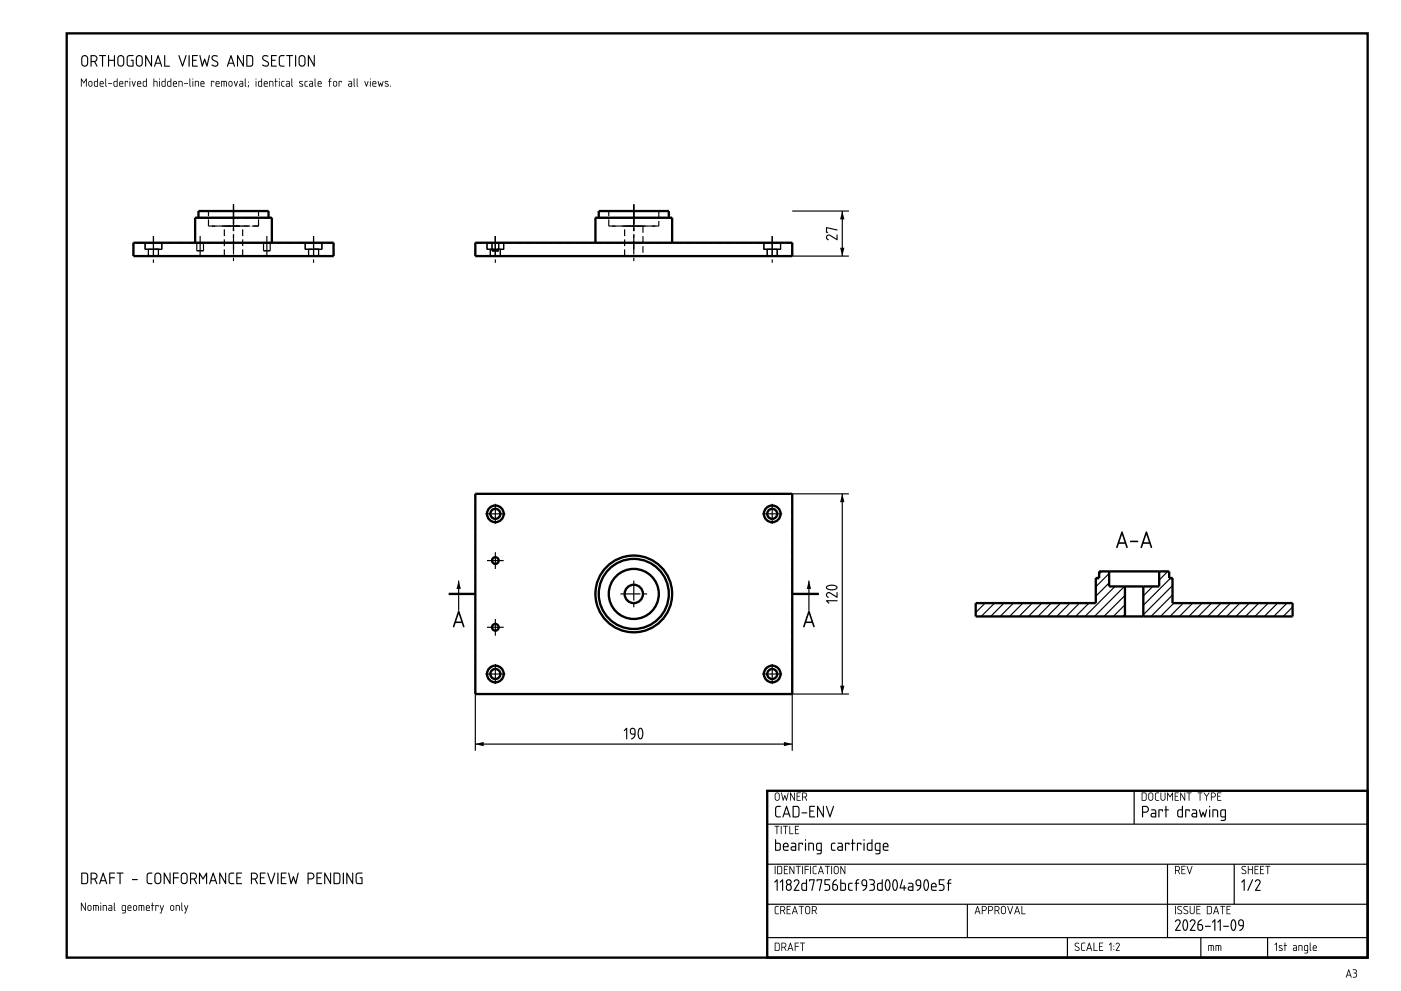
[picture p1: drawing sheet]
<svg xmlns="http://www.w3.org/2000/svg" width="420mm" height="297mm" viewBox="0 0 420 297" stroke-linecap="round" stroke-linejoin="round" font-family="sans-serif">
<g fill="none" stroke="#000" stroke-width=".7" stroke-linecap="butt">
<path d="M20 10h390.2v277h-390.2zM40 72.8h60v4h-60zM58.5 72.8v-7.5h23v7.5M59.5 65.3v-2h21v2M142.6 72.8h95v4h-95zM178.6 72.8v-7.5h23v7.5M179.6 65.3v-2h21v2M142.6 148h95v60h-95zM134.6 178h8M237.6 178h8M328.6 173.3h1M328.6 173.3v7.5h-36v4h44.8"/>
<path d="M332.6 171.3h15M332.6 171.3h-3v2M332.6 171.3v4.5h4.8M337.4 175.8h5.5M337.4 175.8v9M342.9 175.8v9M347.6 171.3h3v2M347.6 171.3v4.5h-4.7M350.6 173.3h1M351.6 173.3v7.5h36v4h-44.7M337.4 184.8h5.5M230.1 237h180.1v50h-180.1z"/>
<circle cx="148.6" cy="154" r="1.5"/>
<circle cx="148.6" cy="154" r="2.5"/>
<circle cx="231.6" cy="154" r="1.5"/>
<circle cx="231.6" cy="154" r="2.5"/>
<circle cx="148.6" cy="168" r="1"/>
<circle cx="190.1" cy="178" r="7.5"/>
<circle cx="190.1" cy="178" r="2.75"/>
<circle cx="190.1" cy="178" r="11.5"/>
<circle cx="190.1" cy="178" r="10.5"/>
<circle cx="148.6" cy="188" r="1"/>
<circle cx="148.6" cy="202" r="1.5"/>
<circle cx="148.6" cy="202" r="2.5"/>
<circle cx="231.6" cy="202" r="1.5"/>
<circle cx="231.6" cy="202" r="2.5"/>
</g>
<g fill="none" stroke="#000" stroke-width=".35">
<path d="M237.6 63.3h17M237.6 76.8h17M252.6 63.3v13.5M237.6 148h17M252.6 148v60M137.6 174v9M242.6 174v9M330.4 171.3l-.8 .8M332.6 174.7l-4 4M332.6 171.9l-4 4M334.4 175.8l-9 9M337.2 175.8l-9 9"/>
<path d="M337.4 178.5l-6.3 6.3M342.9 175.8h.1M345.7 175.8l-2.8 2.8M350.2 171.3l-2.6 2.6M351 173.3l-8.1 8.1M351.6 178.3l-6.4 6.5M351.6 175.5l-8.7 8.8M292.6 180.8h.1M295.4 180.8l-2.8 2.8M298.3 180.8l-4 4M301.1 180.8l-4 4M303.9 180.8l-4 4"/>
<path d="M306.8 180.8l-4 4M309.6 180.8l-4 4M312.4 180.8l-4 4M315.3 180.8l-4.1 4M318.1 180.8l-4 4M320.9 180.8l-4 4M323.7 180.8l-4 4M326.6 180.8l-4 4M337.4 184.1l-.7 .7M337.4 181.3l-3.5 3.5M352 180.8l-4 4M354.9 180.8l-4 4"/>
<path d="M357.7 180.8l-4 4M360.5 180.8l-4 4M363.4 180.8l-4 4M366.2 180.8l-4 4M369 180.8l-4 4M371.8 180.8l-4 4M374.7 180.8l-4 4M377.5 180.8l-4 4M380.3 180.8l-4 4M383.2 180.8l-4 4M386 180.8l-4 4M387.6 181.9l-2.8 2.9"/>
<path d="M142.6 208v17M254.6 208h-17v17M142.6 223h95M340.1 237v10M230.1 247h180.1M230.1 259h180.1M350.1 259v22M370.1 259v12M230.1 271h180.1M290.1 271v10M230.1 281h180.1M320.1 281v6"/>
<path d="M360.1 281v6M380.1 281v6"/>
</g>
<g fill="#000">
<path d="M29.8 16.5h1.8l.2 .2-.9 .1v3l-.1 .2-.2-.2v-3h-.8zM32.4 16.6l.3 .1v1.2h1.5v-1.2l.2-.1v3.4l-.2-.2v-1.6h-1.5v1.6l-.3 .2zM38.2 16.7l.6-.2h1.2l-.1 .3-1.3 .1-.3 .5v1.8l.3 .4 1.1 .1v-1.5l-.5-.1 .8-.1v1.9l-1.4 .1-.5-.4-.1-2.3zM43.6 16.5l.3 .1 1.4 2.6v-2.5l.3-.2v3.4h-.3l-1.5-2.6v2.5l-.2 .1zM49.3 16.5l.3 .2v3h1.2l.1 .3h-1.6zM53.5 16.5l.3 .2 .9 2.6 .9-2.6 .3-.2-1.1 3.5-.2-.2zM56.6 16.6l.3 .1v3.1l-.2 .2-.2-.2zM57.6 16.5h1.7l-.2 .3h-1.2v1.1l1.1 .2-1.1 .1v1.5h1.3l.1 .2h-1.7zM59.8 16.5l.3 .2 .6 2.5 .7-1.7 .6 1.7 .6-2.5 .3-.2-.7 3.5-.3-.2-.5-1.5-.6 1.6-.2 .1zM63.7 16.8a1.12 1.12 0 0 1 1.6 .2h-.2a.7 .7 0 0 0-.9-.2 .7 .7 0 0 0-.3 .9l1.1 .6a.97 .97 0 0 1 .3 1.5 .97 .97 0 0 1-1.5 0l-.4-.2 .2-.3a.83 .83 0 0 0 .9 .4 .83 .83 0 0 0 .6-.8l-1.6-1.1-.1-.4zM71.1 16.5l.3 .1 1.4 2.6v-2.5l.3-.2v3.4h-.3l-1.4-2.6v2.5l-.3 .1zM78.8 16.8a1.12 1.12 0 0 1 1.7 .2h-.2a.7 .7 0 0 0-1-.2 .7 .7 0 0 0-.2 .9l1 .6a.97 .97 0 0 1 .4 1.5 .97 .97 0 0 1-1.5 0l-.4-.2 .2-.3a.83 .83 0 0 0 .9 .4 .83 .83 0 0 0 .6-.8l-1.6-1.1-.1-.4z"/>
<path d="M81.3 16.5h1.7l-.2 .3h-1.2v1.1l1.1 .2-1.1 .1v1.5h1.2l.2 .2h-1.7zM83.9 16.7l.3-.2h1.1v.3l-1 .1-.3 .3-.1 1.9 .3 .5 1 .1 .1 .3h-1.1l-.5-.5-.1-2.2zM85.9 16.5h1.8l.2 .2-.9 .1v3l-.1 .2-.2-.2v-3h-.8zM88.5 16.6l.3 .1v3.1l-.1 .2-.2-.2zM92.4 16.5l.3 .1 1.4 2.6v-2.5l.3-.2v3.4h-.3l-1.4-2.6v2.5l-.3 .1zM24.3 23.5l.8 1.1 .9-1.1v2.5l-.2-.2v-1.7l-.7 .9-.6-.9v1.7l-.2 .2zM31.6 23.5l.2 .1 .1 2.4-.3-.4zM32.4 24.9l1.2 .1-1.1 .1zM37.5 24.3l.9 .1-.1 .3-.1-.2h-.5l-.2 1.5zM39.5 24.3l.2 .1 .4 1.1 .4-1.2 .2 .1-.6 1.6zM46 23.5h.2l.1 .7 .7 .1 .2 .2v1.5l-.2-.1v-1.3l-.3-.1h-.4v1.4l-.3 .1zM53.6 24.3a.84 .84 0 0 1 1 .1 .84 .84 0 0 1 .2 .9l-.1 .7-.2-1.4-.7-.1v1.4l-.2 .1z"/>
<path d="M55.2 24.9l1.2 .1-1.1 .1zM56.8 23.5l.3 .1 .1 2.4-.4-.4zM58.5 24.3a.84 .84 0 0 1 1 .1 .84 .84 0 0 1 .2 .9l-.1 .7-.2-1.4-.7-.1v1.4l-.2 .1zM63.3 24.3l1 .1-.2 .3-.1-.2h-.5l-.1 1.5zM66.4 24.3l.1-.1a1.17 1.17 0 0 1 1.6 .6l-.2 1.2-.1-1.4-.5-.1-.1 1.5-.1-1.5h-.5l-.2 1.5zM70.2 24.3l.2 .1 .3 1.1 .4-1.2 .3 .1-.7 1.6zM73.4 23.5l.3 .1 .1 2.4-.4-.4zM80.8 24.3a.84 .84 0 0 1 1 .1 .84 .84 0 0 1 .2 .9l-.1 .7-.2-1.4-.7-.1v1.4l-.2 .1zM82.6 23.5l.2 .1v.7l.5 .1-.5 .1-.1 1.5-.1-1.5-.3-.1 .3-.1zM84.5 24.4l.7-.2 .1 .3a.5 .5 0 0 0-.6 0 .5 .5 0 0 0-.1 .6v.5l.7 .3a.63 .63 0 0 1-.7 0 .63 .63 0 0 1-.3-.7zM87.4 23.5l.2 .1 .1 2.4-.3-.4zM89.8 24.4a.48 .48 0 0 1 .5-.2 .48 .48 0 0 1 .4 .4l-.5-.1-.3 .2 .8 .5a.53 .53 0 0 1-.1 .8 .53 .53 0 0 1-.8-.4l.7 .2 .2-.3-.9-.5z"/>
<path d="M91.4 24.4l.8-.2 .1 .3a.5 .5 0 0 0-.6 0 .5 .5 0 0 0-.1 .6v.5l.7 .3a.63 .63 0 0 1-.8 0 .63 .63 0 0 1-.2-.7zM94.4 23.5l.2 .1 .1 2.4-.3-.4zM98.8 23.7l.6-.2-.5 .4v.3l.5 .2-.5 .1-.1 1.5-.1-1.5-.3-.1 .3-.2zM101.6 24.3l.9 .1-.1 .3-.1-.2h-.5l-.1 1.5zM106.1 23.5l.2 .1 .1 2.4-.3-.4zM107 23.5l.2 .1 .1 2.4-.3-.4zM109.3 24.3l.2 .1 .4 1.1 .4-1.2 .2 .1-.6 1.6zM113.3 24.3l.2 .1 .3 1.1 .3-.7 .4 .7 .3-1.1 .2-.1-.4 1.7-.5-.8-.4 .8zM115.5 24.4a.48 .48 0 0 1 .5-.2 .48 .48 0 0 1 .4 .4l-.6-.1-.2 .2 .7 .5a.53 .53 0 0 1-.1 .8 .53 .53 0 0 1-.7-.4l.6 .2 .3-.3-.9-.5zM117 25.7h.2v.3h-.2zM247.7 68.1l3.5 .8-.2 .2-3-.7v1.1l.4 .1-.6 .2zM248 70.5l.9-.2 2 1.2v-1.1l.3-.1v1.7l-2.3-1.3a.6 .6 0 0 0-.9 .4 .6 .6 0 0 0 .6 .7 .74 .74 0 0 1-1-.4 .74 .74 0 0 1 .4-.9z"/>
<path d="M252.6 63.3l.6 2.5h-1.3zM251.9 74.3h1.3l-.6 2.5zM252.6 148l.6 2.5h-1.3zM137.6 174l.6 2.5h-1.3zM242.6 174l.6 2.5h-1.3zM248 177.6l.9-.1 2 1.2v-1.1l.3-.1v1.6l-2.3-1.2a.6 .6 0 0 0-.9 .3 .6 .6 0 0 0 .6 .8 .74 .74 0 0 1-1-.4 .74 .74 0 0 1 .4-1zM338.9 162.1l2.2-.1 .3 .3-.3 .2h-2l-.2-.1zM247.7 179.9h3.3l.2 .2-.2 .1h-2.8l.5 .5-.1 .2-.8-.7zM187.8 218.2l.3 .1v3.1l-.2 .2-.1-.2v-2.7l-.5 .4-.2-.1zM251.9 205.5h1.3l-.6 2.5zM142.6 223l2.5-.6v1.3zM234.3 237.6h.2l.4 1.9 .5-1.2 .5 1.2 .4-1.9h.2l-.5 2.4-.3-.1-.3-1.1-.6 1.2z"/>
<path d="M235.1 222.4l2.5 .6-2.5 .7zM236.9 237.6h.3l1 1.8v-1.8h.2v2.4l-1.3-1.9v1.8l-.2 .1zM238.9 237.6h1.2l-.1 .2h-.9v.7l.8 .2-.8 .1v1h.9l.1 .2h-1.2zM346.6 237.7l1-.1v.1l-1 .3v1.4l.2 .4h.7l.1 .2h-.8l-.4-.4v-1.5zM348.1 237.6l.2 .1v1.6a.51 .51 0 0 0 .5 .5 .51 .51 0 0 0 .5-.6l.1-1.7 .1 1.7a.75 .75 0 0 1-.7 .8 .75 .75 0 0 1-.8-.7zM350.1 237.6l.8 1.1 .9-1.1v2.4l-.3-.1v-1.8l-.6 .9-.6-.9v1.8l-.2 .1zM352.3 237.6h1.2l-.1 .2h-.9v.7l.8 .2-.8 .1v1h.9l.1 .2h-1.2zM354 237.6h.2l1 1.8v-1.8h.2v2.4l-1.2-1.9v1.8l-.2 .1zM355.9 237.6h1.4l-.6 .2-.1 2.2-.1-2.2-.6-.1zM359.2 237.6h1.4l-.6 .2-.1 2.2-.1-2.2-.6-.1zM361 237.6l.9 .9 .6-.9 .2 .1a2.56 2.56 0 0 0-.8 2.3h-.1a2.29 2.29 0 0 0-.8-2.3zM365.1 237.6h1.2l-.1 .2h-.9v.7l.7 .2-.7 .1v1h.9l.1 .2h-1.2z"/>
<path d="M232.3 247.6h1.4l-.6 .2-.1 2.2-.1-2.2-.6-.1zM232.7 241.8l.4-.3 1 .1v.2l-1 .1-.3 .3v2l.3 .5h.9l.1 .3h-1.1l-.5-.4-.1-2.2zM234.2 247.6l.2 .1-.1 2.3zM234.9 247.6h1.4l-.6 .2-.1 2.2-.1-2.2-.6-.1zM236.8 247.6l.2 .1v2.1h.8l.1 .2h-1.1zM238.4 247.6h1.2l-.1 .2h-.9v.7l.8 .2-.8 .1v1h.9l.1 .2h-1.2zM238.7 259.6h1.4l-.6 .2-.1 2.2-.1-2.2-.6-.1zM239.5 252.6l1.3 .1-.1 .6-.2-.4h-.7v1.9l-.2 .2-.2-.2zM240.4 243.5h1.5l.2 .2-1.6 .1zM242.4 252.6a1.37 1.37 0 0 1 1.7 .5l-.1 1.9-.2-.2v-1.7l-1.1-.2-.1 2.1-.2-.2zM242.7 241.6h1.7l-.2 .3h-1.2v1l1.1 .2-1.1 .2v1.4h1.3l.1 .3h-1.7zM243.9 259.7l1-.1v.1l-.9 .3v1.4l.2 .4h.6l.1 .2h-.8l-.4-.4v-1.5z"/>
<path d="M245 241.6h.3l1.5 2.6v-2.5l.3-.1v3.4l-.3-.1-1.5-2.6v2.5l-.3 .2zM247.4 259.6h1.5l-.7 .2-.1 2.2-.1-2.2-.6-.1zM247.7 241.6l.3 .1 .9 2.6 .9-2.6 .3-.1-1.1 3.4-.3-.1zM249.4 252.8l1-.2 .1 .3a.77 .77 0 0 0-1 .8l.1 .8 .9 .2-.1 .3a.94 .94 0 0 1-1-.2 .94 .94 0 0 1-.2-1zM253.4 252.6l1.4 .1-.2 .6-.1-.4h-.8v1.9l-.1 .2-.2-.2zM255.6 251.6l.2 .1v.9l.8 .2-.8 .1v2l-.1 .1-.2-.2v-1.9l-.3-.1 .3-.2zM257 252.6l1.4 .1-.2 .6-.2-.4h-.7v1.9l-.2 .2-.1-.2zM347.4 242.6l1.4 .1-.2 .6-.2-.4h-.7v1.9l-.1 .2-.2-.2zM349.6 241.6l.2 .1v.9l.8 .2-.8 .1v2l-.1 .1-.2-.2v-1.9l-.3-.1 .3-.2zM355.5 242.6l1.3 .1-.1 .6-.2-.4h-.7v1.9l-.2 .2-.2-.2zM359.6 242.6l.3 .1 .4 1.6 .5-1 .5 1 .4-1.6 .3-.1-.6 2.4-.3-.1-.3-1-.4 1-.2 .1zM363.6 242.6a1.37 1.37 0 0 1 1.7 .5l-.1 1.9-.2-.2v-1.7l-1.1-.2-.1 2.1-.2-.2z"/>
<path d="M379.5 259.6h1.5l-.7 .2-.1 2.2-.1-2.2-.6-.1zM24.3 270.6h.2l1 1.8v-1.7l.2-.1v2.4l-1.2-1.9v1.8l-.2 .1zM27.9 271.3h.1a1.17 1.17 0 0 1 1.6 .5l-.1 1.2-.1-1.3-.5-.2-.1 1.5-.2-1.5h-.5l-.1 1.5zM30.8 271.3a.84 .84 0 0 1 1 .1 .84 .84 0 0 1 .2 1l-.1 .6-.1-1.3-.8-.2v1.4l-.2 .1zM32.8 261.6l1.5-.1 .2 .2-1.4 .2v1l1.4 .2-1.4 .2v1.5l-.2 .2-.2-.2zM34.2 270.6l.2 .1 .1 2.3-.4-.4zM35 261.6l1.9-.1 .1 .2-.8 .2v3l-.2 .1-.2-.1v-3l-.8-.1zM39.6 263.5h1.5l.2 .2-1.6 .1zM41.6 271.3h.1a1.17 1.17 0 0 1 1.6 .5l-.1 1.2-.2-1.3-.5-.2-.1 1.5-.1-1.5h-.5l-.1 1.5zM44.2 261.8l.4-.3 1.1 .1v.2l-1.1 .1-.3 .3v2l.3 .5h.9l.2 .3h-1.2l-.5-.4v-2.2zM45.6 270.6l.2 .1v.6l.5 .1-.5 .1-.1 1.5-.2-1.5-.2-.1 .2-.1zM46.6 271.3l1 .1-.1 .4-.2-.3h-.5l-.1 1.5z"/>
<path d="M47.9 271.3l.3 .1 .3 1.1 .4-1.1h.3l-.9 2.4-.4-.1 .3-.1 .2-.7zM49.1 261.6h.3l1.4 2.6v-2.5l.3-.1v3.4l-.3-.1-1.4-2.6v2.5l-.3 .2zM51.9 261.6l1.5-.1 .2 .2-1.4 .2v1l1.4 .2-1.4 .2v1.5l-.2 .2-.1-.2zM52.7 271.3a.84 .84 0 0 1 1 .1 .84 .84 0 0 1 .2 1l-.1 .6-.1-1.3-.8-.2v1.4l-.2 .1zM54.4 270.6l.2 .1 .2 2.3-.4-.4zM55.3 271.3l.2 .1 .3 1.1 .4-1.1h.3l-.9 2.4-.4-.1 .3-.1 .2-.7zM59.7 261.6h.3l.9 1.5 .9-1.5h.3v3.4l-.3-.2v-2.5l-.9 1.3-.9-1.3v2.5l-.3 .2zM65.8 261.6h.3l1.4 2.6v-2.5l.3-.1v3.4l-.3-.1-1.4-2.6v2.5l-.3 .2zM68.8 261.8l.4-.3 1 .1v.2l-1 .1-.3 .3v2l.3 .5h.9l.1 .3h-1.1l-.5-.4-.1-2.2zM70.9 261.6h1.7l-.2 .3h-1.2v1l1.1 .2-1.1 .2v1.4h1.2l.2 .3h-1.7zM78 261.6h1.6l-.1 .3h-1.2v1l1 .2-1 .2v1.4h1.2l.1 .3h-1.6zM80.2 261.6l.3 .1 .9 2.6 .8-2.6 .3-.1-1 3.4-.3-.1z"/>
<path d="M83.2 261.6l.3 .1v3.1l-.2 .2-.1-.2zM84.3 261.6h1.6l-.1 .3h-1.3v1l1.1 .2-1.1 .2v1.4h1.3l.1 .3h-1.6zM86.5 261.6l.3 .1 .5 2.5 .7-1.6 .7 1.6 .5-2.5 .3-.1-.7 3.4-.3-.1-.5-1.6-.5 1.6-.3 .1zM94.9 261.6h1.7l-.2 .3h-1.2v1l1.1 .2-1.1 .2v1.4h1.3l.1 .3h-1.7zM97.3 261.6h.3l1.4 2.6v-2.5l.3-.1v3.4l-.3-.1-1.5-2.6v2.5l-.2 .2zM102.8 261.6l.3 .1v3.1l-.1 .2-.2-.2zM103.9 261.6h.3l1.4 2.6v-2.5l.3-.1v3.4l-.3-.1-1.4-2.6v2.5l-.3 .2zM106.9 261.8l.6-.3 1.2 .1-.2 .3h-1.3l-.2 .5v1.9l.3 .3 1.1 .1v-1.4l-.5-.2 .8-.1v2h-1.5l-.5-.4-.1-2.3zM232.4 259.6l.2 .1-.1 2.3zM232.9 263.6l.3 .1v3.1l-.1 .2-.2-.2v-2.7l-.5 .4-.2-.1zM232.5 271.7l1-.1v.1l-.9 .3v1.4l.2 .4h.7l.1 .2h-.9l-.3-.4-.1-1.5zM234.5 263.6l.4 .1v3.1l-.2 .2-.2-.2v-2.7l-.4 .4-.3-.1z"/>
<path d="M235.1 259.6h1.2l-.1 .2h-.9v.7l.8 .2-.8 .1v1h.9l.1 .2h-1.2zM235.9 271.6h1.2l-.1 .2h-.8v.7l.7 .2-.7 .1v1h.8l.1 .2h-1.2zM236.8 259.6h.2l1 1.8v-1.7l.2-.1v2.4l-1.2-1.9v1.8l-.2 .1zM238.3 263.8a.87 .87 0 0 1 1.1-.1 .87 .87 0 0 1 .2 1.2l-1.1 1.8h1.1l.1 .3h-1.6l1.2-2.2a.6 .6 0 0 0-.3-.9 .6 .6 0 0 0-.8 .5l-.2-.2zM239.6 271.6h1.5l-.7 .2-.1 2.2-.1-2.2-.6-.1zM240.6 259.6l.2 .1-.1 2.3zM241.3 259.6h1.3l-1 .2v.7l1 .2-1.1 .1-.1 1.2zM243 259.6l.2 .1-.1 2.3zM242.7 263.6l1.7 .1-.9 3.3-.2-.2 .7-2.9h-1.1l-.1 .3zM244.9 263.6l1.7 .1-.8 3.3-.2-.2 .7-2.9h-1.1l-.2 .3zM247.3 263.6l1.5-.1 .2 .2-1.4 .2v1a1.09 1.09 0 0 1 1.4 .8 1.09 1.09 0 0 1-.9 1.3l-.9-.1 .9-.2a.73 .73 0 0 0 .6-.7 .73 .73 0 0 0-.7-.7l-.7-.1zM249.3 259.6l.2 .1-.1 2.3z"/>
<path d="M252.1 259.6h.2l1 1.8v-1.7l.2-.1v2.4l-1.2-1.9v1.8l-.2 .1zM254.5 264.8l1-.2 .2 .3a.77 .77 0 0 0-1 .8v.8l1 .2-.2 .3a.94 .94 0 0 1-1-.2 .94 .94 0 0 1-.2-1zM256.8 263.7l.5-.2 .4 .2a.8 .8 0 0 0-.7 .9l.7 .1-.7 .2v1.9l-.2 .2-.2-2.1-.3-.2 .3-.1zM260.7 263.6a1.02 1.02 0 0 1 1.4 .1 1.02 1.02 0 0 1-.1 1.4 1.12 1.12 0 0 1 .2 1.6 1.12 1.12 0 0 1-1.5 .2l.2-.2a.81 .81 0 0 0 1.2-.6 .81 .81 0 0 0-1-.9v-.2a.63 .63 0 0 0 .8-.2 .63 .63 0 0 0-.1-.9l-1.1-.1zM270.5 263.6l.3 .1-.7 2.3h.9l.2-.7 .1 .7 .6 .2-.6 .1-.1 .7-.2-.7-1.2-.1zM281.6 263.6l1.5-.1 .2 .2-1.4 .2v1a1.09 1.09 0 0 1 1.4 .8 1.09 1.09 0 0 1-.9 1.3l-.9-.1 .9-.2a.73 .73 0 0 0 .6-.7 .73 .73 0 0 0-.7-.7l-.7-.1zM284.5 263.7l.5-.2 .3 .2a.8 .8 0 0 0-.7 .9l.7 .1-.7 .2v1.9l-.2 .2-.1-2.1-.4-.2 .4-.1zM302.1 271.6l.2 .1 .7 1.8 .6-1.9h.2l-.8 2.4-.2-.1zM306.4 271.6l.2 .1v2.1h.8l.1 .2h-1.1zM352.4 271.6l.2 .1-.1 2.3zM352.6 275.8a.87 .87 0 0 1 1.2-.1 .87 .87 0 0 1 .2 1.2l-1.2 1.8h1.1l.2 .3h-1.7l1.2-2.2a.6 .6 0 0 0-.3-.9 .6 .6 0 0 0-.8 .5l-.1-.2zM353.2 271.7l.2-.1a.57 .57 0 0 1 .9 .3h-.1a.47 .47 0 0 0-.7-.1 .47 .47 0 0 0 0 .7l.7 .3a.71 .71 0 0 1 0 1.2 .71 .71 0 0 1-1.1-.4h.1a.5 .5 0 0 0 .8 .2 .5 .5 0 0 0 .1-.8l-1-.6z"/>
<path d="M354.3 259.6h1.2l-.1 .2h-.9v.7l.8 .2-.8 .1v1h.9l.1 .2h-1.2zM355.1 271.7l.1-.1a.57 .57 0 0 1 .9 .3 .47 .47 0 0 0-.7-.1 .47 .47 0 0 0 0 .7l.6 .3a.71 .71 0 0 1 0 1.2 .71 .71 0 0 1-1.1-.4h.2a.5 .5 0 0 0 .7 .2 .5 .5 0 0 0 .1-.8l-1-.6zM355.9 259.6l.2 .1 .6 1.8 .7-1.9h.2l-.8 2.4-.2-.1zM356.8 271.6l.2 .1v1.6a.51 .51 0 0 0 .5 .5 .51 .51 0 0 0 .5-.5l.2-1.8 .1 1.7a.75 .75 0 0 1-.7 .8 .75 .75 0 0 1-.8-.7zM357.1 275.8a.87 .87 0 0 1 1.1-.1 .87 .87 0 0 1 .2 1.2l-1.1 1.8h1.1l.1 .3h-1.6l1.2-2.2a.6 .6 0 0 0-.3-.9 .6 .6 0 0 0-.8 .5l-.2-.2zM358.8 271.6h1.2l-.1 .2h-.9v.7l.8 .2-.8 .1v1h.9l.1 .2h-1.2zM361.4 277.5h1.5l.2 .2-1.6 .1zM364.2 275.6l.3 .1v3.1l-.2 .2-.1-.2v-2.7l-.5 .4-.2-.1zM365.8 275.6l.3 .1v3.1l-.1 .2-.2-.2v-2.7l-.5 .4-.2-.1zM366 271.6h1.4l-.6 .2-.1 2.2-.2-2.2-.5-.1zM366.9 277.5h1.5l.2 .2-1.6 .1zM367.9 271.6h1.1l-.1 .2h-.8v.7l.7 .2-.7 .1v1h.8l.1 .2h-1.1z"/>
<path d="M372.5 259.7l.1-.1a.57 .57 0 0 1 1 .3h-.1a.47 .47 0 0 0-.7-.1 .47 .47 0 0 0 0 .7l.6 .3a.71 .71 0 0 1 0 1.2 .71 .71 0 0 1-1.1-.4h.2a.5 .5 0 0 0 .7 .2 .5 .5 0 0 0 .1-.8l-1-.6zM373 263.6l.3 .1v3.1l-.2 .2-.1-.2v-2.7l-.5 .4-.2-.1zM375.5 263.6h.3v.2l-1.4 3.1-.3 .1zM374.2 259.6l.3 .1v.8h1v-.8l.2-.1v2.4l-.2-.1v-1.1h-1v1.1l-.3 .1zM376.3 259.6h1.1l-.1 .2h-.8v.7l.7 .2-.7 .1v1h.8l.1 .2h-1.1zM376.6 263.8a.87 .87 0 0 1 1.2-.1 .87 .87 0 0 1 .1 1.2l-1.1 1.8h1.1l.1 .3h-1.6l1.2-2.2a.6 .6 0 0 0-.3-.9 .6 .6 0 0 0-.8 .5l-.2-.2zM377.9 259.6h1.2l-.1 .2h-.9v.7l.8 .2-.8 .1v1h.9l.1 .2h-1.2zM238.4 282.6h1.2l-1 .2v.7l1 .2-1 .1-.2 1.2zM239.9 282.6h1.5l-.6 .2-.1 2.2-.2-2.2-.6-.1zM322.5 282.7l.1-.1a.57 .57 0 0 1 .9 .3 .47 .47 0 0 0-.7-.1 .47 .47 0 0 0 0 .7l.6 .3a.71 .71 0 0 1 0 1.2 .71 .71 0 0 1-1.1-.4h.2a.5 .5 0 0 0 .7 .2 .5 .5 0 0 0 .1-.8l-1-.6zM324.4 282.7l1-.1v.1l-.9 .3-.1 1.4 .3 .4h.6l.1 .2h-.8l-.4-.4v-1.5zM328 282.6l.2 .1v2.1h.8l.2 .2h-1.2z"/>
<path d="M329.7 282.6h1.1l-.1 .2h-.8v.7l.7 .2-.7 .1v1h.8l.1 .2h-1.2zM333.1 282.6l.2 .1-.1 2.3-.1-2.1-.3 .4-.2-.1zM334.7 282.8a.62 .62 0 0 1 .9-.1 .62 .62 0 0 1 .1 .8l-.8 1.3h.8l.1 .2h-1.2l.9-1.6a.43 .43 0 0 0-.2-.6 .43 .43 0 0 0-.6 .4zM362.4 283.3h.1a1.17 1.17 0 0 1 1.6 .5l-.1 1.2-.2-1.3-.5-.2-.1 1.5-.1-1.5h-.5l-.1 1.5zM364.6 283.3h.1a1.17 1.17 0 0 1 1.6 .5l-.1 1.2-.2-1.3-.5-.2-.1 1.5-.1-1.5h-.5l-.2 1.5zM382.7 282.6l.3 .1-.1 2.3-.2-2.1-.3 .4-.2-.1zM383.6 283.4a.48 .48 0 0 1 .5-.2 .48 .48 0 0 1 .4 .4l-.6-.1-.2 .2 .7 .5a.53 .53 0 0 1 0 .8 .53 .53 0 0 1-.8-.3l.6 .1 .3-.2-.9-.6zM385.3 282.6l.2 .1v.6l.5 .1-.5 .1-.1 1.5-.2-1.5-.2-.1 .2-.1zM389.4 283.3a.84 .84 0 0 1 1 .1 .84 .84 0 0 1 .2 1l-.1 .6-.1-1.3-.8-.2v1.4l-.2 .1zM392.8 282.6l.2 .1 .2 2.3-.4-.4zM405.7 290.6l.1-.1a.7 .7 0 0 1 1 .2 .7 .7 0 0 1-.1 1 .76 .76 0 0 1 .1 1.1 .76 .76 0 0 1-1.1 0 .67 .67 0 0 0 .8-.1 .67 .67 0 0 0 .2-.7l-.7-.4a.5 .5 0 0 0 .6-.2 .5 .5 0 0 0-.1-.6l-.8-.1z"/>
<path d="M24.9 17l-.2 .5v1.5a.71 .71 0 0 0 .7 .7 .71 .71 0 0 0 .7-.7v-1.5a.72 .72 0 0 0-.4-.6 .72 .72 0 0 0-.8 .1zM24.7 16.8a1.05 1.05 0 0 1 1.1-.2 1.05 1.05 0 0 1 .7 .9v1.4a1.05 1.05 0 0 1-1.1 1.1 1.05 1.05 0 0 1-1-1v-1.8z"/>
<path d="M27.5 16.8v1.5a.91 .91 0 0 0 1-.1 .91 .91 0 0 0 .3-1l-.4-.3zM27.2 16.6l.1-.1a1.63 1.63 0 0 1 1.7 .4 1.06 1.06 0 0 1-.4 1.6l.6 1.5-.3-.1-.6-1.3h-.8v1.2l-.3 .2z"/>
<path d="M35.8 17l-.3 .5v1.5a.71 .71 0 0 0 .8 .7 .71 .71 0 0 0 .6-.7v-1.5a.72 .72 0 0 0-.4-.6 .72 .72 0 0 0-.7 .1zM35.5 16.8a1.05 1.05 0 0 1 1.1-.2 1.05 1.05 0 0 1 .7 .9v1.4a1.05 1.05 0 0 1-1 1.1 1.05 1.05 0 0 1-1.1-1v-1.8z"/>
<path d="M41.3 17l-.2 .5v1.5a.71 .71 0 0 0 .7 .7 .71 .71 0 0 0 .7-.7v-1.5a.72 .72 0 0 0-.4-.6 .72 .72 0 0 0-.8 .1zM41 16.8a1.05 1.05 0 0 1 1.2-.2 1.05 1.05 0 0 1 .6 .9v1.4a1.05 1.05 0 0 1-1 1.1 1.05 1.05 0 0 1-1.1-1l.1-1.8z"/>
<path d="M47.3 16.5l.3 .1 1 3.1-.1 .3-.4-.9h-1.3l-.3 .9-.3-.2zM47.4 17.2l-.5 1.6h1.1z"/>
<path d="M69.2 16.5l.2 .1 1.1 3.1-.2 .3-.4-.9h-1.3l-.3 .9-.3-.2zM69.3 17.2l-.6 1.6h1.1z"/>
<path d="M74.2 16.8v2.9a1.09 1.09 0 0 0 1.4-.4v-2.1l-.4-.3zM73.9 16.5h1.4l.6 .6v2.3l-.5 .6h-1.5z"/>
<path d="M90.1 17l-.2 .5v1.5a.71 .71 0 0 0 .7 .7 .71 .71 0 0 0 .7-.7v-1.5a.72 .72 0 0 0-.4-.6 .72 .72 0 0 0-.8 .1zM89.8 16.8a1.05 1.05 0 0 1 1.2-.2 1.05 1.05 0 0 1 .6 .9v1.4a1.05 1.05 0 0 1-1 1.1 1.05 1.05 0 0 1-1.1-1l.1-1.8z"/>
<path d="M26.9 24.6l-.2 .8a.39 .39 0 0 0 .4 .4 .39 .39 0 0 0 .4-.5l-.1-.7zM26.7 24.4a.62 .62 0 0 1 1 .4v.6a.62 .62 0 0 1-.6 .6 .62 .62 0 0 1-.6-.6z"/>
<path d="M28.5 24.5l-.1 .1a.69 .69 0 0 0 .5 1.2h.3v-1.3zM28.3 24.4l.9-.2v-.6l.2-.1v2.5h-.9l-.3-.3z"/>
<path d="M30.2 24.6l-.1 .4h.8l-.2-.5zM30.1 24.4a.62 .62 0 0 1 .8 0 .62 .62 0 0 1 .1 .8h-.9l.1 .5 .9 .2-.7 .1a1.03 1.03 0 0 1-.3-1.6z"/>
<path d="M34.4 24.5l-.1 .1a.69 .69 0 0 0 .5 1.2h.2v-1.3zM34.1 24.4l.9-.2v-.6l.2-.1v2.5h-.9l-.2-.3z"/>
<path d="M36.1 24.6l-.1 .4h.7l-.2-.5zM36 24.4a.62 .62 0 0 1 .8 0 .62 .62 0 0 1 .1 .8h-.9l.1 .5 .9 .2-.8 .1a1.03 1.03 0 0 1-.2-1.6z"/>
<path d="M38.9 24.3l.2 .1-.1 1.6zM38.8 23.7a.16 .16 0 0 1 .3 0 .16 .16 0 0 1-.3 0z"/>
<path d="M41.4 24.6v.4h.7l-.2-.5zM41.3 24.4a.62 .62 0 0 1 .9 0 .62 .62 0 0 1 .1 .8h-.9l.1 .5 .9 .2-.8 .1a1.03 1.03 0 0 1-.3-1.6z"/>
<path d="M43.2 24.5l-.1 .1a.69 .69 0 0 0 .4 1.2h.3v-1.3zM42.9 24.4l.9-.2v-.6l.2-.1v2.5h-.9l-.3-.3z"/>
<path d="M47.8 24.3l.2 .1-.2 1.6zM47.7 23.7a.16 .16 0 0 1 .3 0 .16 .16 0 0 1-.3 0z"/>
<path d="M48.8 24.5l-.1 .1a.69 .69 0 0 0 .5 1.2h.2v-1.3zM48.5 24.4l.9-.2v-.6l.2-.1v2.5h-.9l-.2-.3z"/>
<path d="M50.5 24.5l-.1 .1a.69 .69 0 0 0 .5 1.2h.2v-1.3zM50.3 24.4l.8-.2v-.6l.3-.1-.1 2.5h-.8l-.3-.3z"/>
<path d="M52.2 24.6l-.1 .4h.8l-.3-.5zM52.1 24.4a.62 .62 0 0 1 .8 0 .62 .62 0 0 1 .1 .8h-.9l.1 .5 .9 .2-.8 .1a1.03 1.03 0 0 1-.2-1.6z"/>
<path d="M57.7 24.3l.3 .1-.2 1.6zM57.7 23.7a.16 .16 0 0 1 .3 0 .16 .16 0 0 1-.3 0z"/>
<path d="M60.4 24.6l-.1 .4h.8l-.2-.5zM60.3 24.4a.62 .62 0 0 1 .9 0 .62 .62 0 0 1 0 .8h-.9l.2 .5 .8 .2-.7 .1a1.03 1.03 0 0 1-.3-1.6z"/>
<path d="M65 24.6l-.1 .4h.7l-.2-.5zM64.9 24.4a.62 .62 0 0 1 .8 0 .62 .62 0 0 1 .1 .8h-.9l.1 .5 .9 .2-.8 .1a1.03 1.03 0 0 1-.2-1.6z"/>
<path d="M68.9 24.6l-.2 .8a.39 .39 0 0 0 .4 .4 .39 .39 0 0 0 .4-.5l-.1-.7zM68.7 24.4a.62 .62 0 0 1 1 .4v.6a.62 .62 0 0 1-.6 .6 .62 .62 0 0 1-.6-.6z"/>
<path d="M72 25.3l.1 .4 .6 .1v-.6zM71.9 24.3h.8l.2 .4v1.3h-.7a.5 .5 0 0 1-.5-.5 .5 .5 0 0 1 .5-.5h.5v-.4l-.8-.1z"/>
<path d="M74.5 25.5l.2 .1-.3 .6zM74.5 24.5h.2v.3h-.2z"/>
<path d="M76.7 24.3l.2 .1-.1 1.6zM76.6 23.7a.2 .2 0 0 1 .4 0 .2 .2 0 0 1-.4 0z"/>
<path d="M77.7 24.5l-.1 .1a.69 .69 0 0 0 .5 1.2h.3v-1.3zM77.5 24.4l.9-.2v-.6l.2-.1v2.5h-.9l-.3-.3z"/>
<path d="M79.4 24.6l-.1 .4h.8l-.2-.5zM79.3 24.4a.62 .62 0 0 1 .8 0 .62 .62 0 0 1 .1 .8h-.9l.1 .5 .9 .2-.7 .1a1.03 1.03 0 0 1-.3-1.6z"/>
<path d="M83.7 24.3l.2 .1-.1 1.6zM83.6 23.7a.2 .2 0 0 1 .4 0 .2 .2 0 0 1-.4 0z"/>
<path d="M86 25.3l.1 .4 .6 .1v-.6zM85.8 24.3h.8l.3 .4v1.3h-.7a.5 .5 0 0 1-.5-.5 .5 .5 0 0 1 .5-.5h.5v-.4l-.9-.1z"/>
<path d="M93 25.3v.4l.6 .1v-.6zM92.8 24.3h.8l.3 .4v1.3h-.8a.5 .5 0 0 1-.5-.5 .5 .5 0 0 1 .5-.5h.5v-.4l-.8-.1z"/>
<path d="M95.6 24.6l-.1 .4h.7l-.2-.5zM95.4 24.4a.62 .62 0 0 1 .9 0 .62 .62 0 0 1 .1 .8h-.9l.1 .5 .9 .2-.8 .1a1.03 1.03 0 0 1-.3-1.6z"/>
<path d="M100.2 24.6l-.1 .8a.39 .39 0 0 0 .4 .4 .39 .39 0 0 0 .4-.5l-.1-.7zM100.1 24.4a.62 .62 0 0 1 1 .4v.6a.62 .62 0 0 1-.6 .6 .62 .62 0 0 1-.6-.6z"/>
<path d="M104.7 25.3l.1 .4 .6 .1v-.6zM104.5 24.3h.8l.3 .4v1.3h-.8a.5 .5 0 0 1-.5-.5 .5 .5 0 0 1 .5-.5h.6l-.1-.4-.8-.1z"/>
<path d="M111 24.3l.2 .1-.1 1.6zM110.9 23.7a.16 .16 0 0 1 .3 0 .16 .16 0 0 1-.3 0z"/>
<path d="M112 24.6l-.1 .4h.8l-.3-.5zM111.9 24.4a.62 .62 0 0 1 .8 0 .62 .62 0 0 1 .1 .8h-.9l.1 .5 .9 .2-.8 .1a1.03 1.03 0 0 1-.2-1.6z"/>
<path d="M336.3 159.3l.4 .2 1.5 4.4-.2 .4-.6-1.3h-1.8l-.5 1.2h-.4zM336.5 160.3l-.8 2.2h1.5z"/>
<path d="M343.7 159.3l.3 .2 1.5 4.4-.2 .4-.6-1.3h-1.8l-.5 1.2h-.3zM343.8 160.3l-.8 2.2h1.6z"/>
<path d="M248.1 176a1.19 1.19 0 0 0 1.5 .6l1.2-.3a1.16 1.16 0 0 0-1.6-.7zM247.8 175.7a2.68 2.68 0 0 1 3.4 .2 1.39 1.39 0 0 1-1.9 1.1h-.1a1.03 1.03 0 0 1-1.4-1.3z"/>
<path d="M137.4 183.1l.4 .1 1.5 4.5-.2 .3-.6-1.2h-1.9l-.4 1.2-.4-.1zM137.6 184l-.8 2.3h1.5z"/>
<path d="M242.5 183.1l.3 .1 1.5 4.5-.2 .3-.6-1.2h-1.8l-.5 1.2-.3-.1zM242.6 184l-.8 2.3h1.6z"/>
<path d="M191.9 218.5l-.4 1.4a1.16 1.16 0 0 0 .7 1.3l.4-1.3a1.12 1.12 0 0 0-.7-1.4zM191.7 218.3a.8 .8 0 0 1 .9 0 .8 .8 0 0 1 .3 .8v1.1a1.02 1.02 0 0 1-.2 1 1.02 1.02 0 0 1-1 .3l-.5-1.6z"/>
<path d="M189 218.5a.97 .97 0 0 1 1.3-.2 .97 .97 0 0 1 .3 1.3 1.6 1.6 0 0 1-1.3 2v-.2l.7-.5 .3-.7a1.11 1.11 0 0 1-1.3-.4 1.11 1.11 0 0 1 0-1.3zM189.4 218.6a.74 .74 0 0 0-.1 1 .74 .74 0 0 0 1 .2l-.2-1.2-.4-.1z"/>
<path d="M232.7 237.9l-.1 1.4a.51 .51 0 0 0 .5 .5 .51 .51 0 0 0 .5-.5l-.1-1.3-.4-.2zM232.6 237.7a.75 .75 0 0 1 .8-.1 .75 .75 0 0 1 .4 .7v1a.75 .75 0 0 1-.7 .7 .75 .75 0 0 1-.8-.7z"/>
<path d="M240.8 237.8v1a.63 .63 0 0 0 .8-.1 .63 .63 0 0 0 .1-.8zM240.6 237.6l.7-.1a.74 .74 0 0 1 .8 .7 .74 .74 0 0 1-.5 .8l.4 1-.6-1h-.6v.9l-.2 .1z"/>
<path d="M342.6 237.8v2h.8l.2-.4v-1.4l-.2-.2zM342.4 237.6h1l.4 .2 .1 1.7-.4 .5h-1.1z"/>
<path d="M344.8 237.9l-.2 1.4a.51 .51 0 0 0 .5 .5 .51 .51 0 0 0 .5-.5v-1.3l-.5-.2zM344.6 237.7a.75 .75 0 0 1 .8-.1 .75 .75 0 0 1 .5 .7v1a.75 .75 0 0 1-.8 .7 .75 .75 0 0 1-.7-.7z"/>
<path d="M363.4 237.8v1h.5a.51 .51 0 0 0 .5-.6 .51 .51 0 0 0-.5-.4zM363.2 237.6l.7-.1a.75 .75 0 0 1 .7 .8 .75 .75 0 0 1-.7 .7h-.5v.9l-.2 .1z"/>
<path d="M232.8 252.9v1.8h.6a1.23 1.23 0 0 0 .3-1.7zM232.5 251.6l.3 .1v.9h.9l.4 .4 .1 1.6-.4 .3h-1.4z"/>
<path d="M235.2 253.1l-.1 .5h1.1a.55 .55 0 0 0-.3-.6 .55 .55 0 0 0-.7 .1zM235.1 252.8a.87 .87 0 0 1 1.1 0 .87 .87 0 0 1 .2 1.2h-1.3l.2 .6 1.2 .3-1 .1a.85 .85 0 0 1-.7-1.1v-.7z"/>
<path d="M235.8 241.6l.2 .1 1.1 3.1-.2 .2-.4-.9h-1.3l-.3 .9-.3-.1zM235.9 242.2l-.6 1.6h1.1z"/>
<path d="M237.5 254.1l-.1 .4 .2 .2h.9v-.7zM237.3 252.6h1l.5 .5v1.8l-1.1 .1a.7 .7 0 0 1-.6-.7 .7 .7 0 0 1 .6-.7h.8l-.1-.5-1.1-.2z"/>
<path d="M238 241.9v2.8a1.09 1.09 0 0 0 1.4-.4v-2.1l-.4-.3zM237.7 241.6h1.5l.6 .5v2.3l-.6 .6h-1.5z"/>
<path d="M241.4 252.6l.3 .2v2l-.1 .2-.2-.2zM241.4 251.8a.22 .22 0 0 1 .4 0 .22 .22 0 0 1-.4 0z"/>
<path d="M245.2 253l-.1 1.5 .2 .2h.8v-1.8zM244.9 252.8l.5-.2h1l.1 2.9a.95 .95 0 0 1-1.6 .4l1-.2 .2-.7a1.01 1.01 0 0 1-1.1-.1 1.01 1.01 0 0 1-.3-1.2z"/>
<path d="M246.1 259.6l.9 2.3-.1 .1-.3-.6h-.9l-.2 .6-.2-.1zM246.2 260l-.4 1.2h.8z"/>
<path d="M251.5 254.1l-.1 .4 .2 .2h.8v-.7zM251.3 252.6h1l.5 .5v1.8l-1.1 .1a.7 .7 0 0 1-.7-.7 .7 .7 0 0 1 .7-.7h.7v-.5l-1.1-.2z"/>
<path d="M259 252.6l.3 .2v2l-.2 .2-.1-.2zM258.9 251.8a.25 .25 0 0 1 .5 0 .25 .25 0 0 1-.5 0z"/>
<path d="M260.5 253l-.2 1.5 1 .2v-1.8zM260.1 252.8l1.2-.2v-.9l.3-.1v3.4h-1.1l-.5-.3z"/>
<path d="M262.8 253l-.1 1.5 .2 .2h.8v-1.8zM262.5 252.8l.5-.2h1l.1 2.9a.95 .95 0 0 1-1.6 .4l1-.2 .2-.7a1.01 1.01 0 0 1-1.1-.1 1.01 1.01 0 0 1-.3-1.2z"/>
<path d="M265.2 253.1l-.1 .5h1a.55 .55 0 0 0-.2-.6 .55 .55 0 0 0-.7 .1zM265 252.8a.87 .87 0 0 1 1.2 0 .87 .87 0 0 1 .1 1.2h-1.2l.1 .6 1.3 .3-1.1 .1a.85 .85 0 0 1-.7-1.1l.1-.7z"/>
<path d="M342.8 241.9v1.4h.8a.71 .71 0 0 0 .6-.8 .71 .71 0 0 0-.7-.6zM342.5 241.6l.2-.1a1.61 1.61 0 0 1 1.6 .4 1.06 1.06 0 0 1 .2 1.1 1.06 1.06 0 0 1-.9 .6h-.8v1.2l-.3 .2z"/>
<path d="M345.5 244.1l-.1 .4 .2 .2h.8v-.7zM345.3 242.6h1l.5 .5v1.8l-1.1 .1a.7 .7 0 0 1-.7-.7 .7 .7 0 0 1 .7-.7h.7v-.5l-1.1-.2z"/>
<path d="M353.5 243l-.1 1.5 1 .2v-1.8zM353.2 242.8l1.2-.2v-.9l.3-.1v3.4h-1.1l-.5-.3z"/>
<path d="M357.7 244.1v.4l.2 .2h.8v-.7zM357.5 242.6h1.1l.4 .5v1.8l-1 .1a.7 .7 0 0 1-.7-.7 .7 .7 0 0 1 .7-.7h.7v-.5l-1.2-.2z"/>
<path d="M362.6 242.6l.3 .2v2l-.1 .2-.2-.2zM362.6 241.8a.22 .22 0 0 1 .4 0 .22 .22 0 0 1-.4 0z"/>
<path d="M366.4 243l-.1 1.5 .2 .2h.8v-1.8zM366.1 242.8l.5-.2h1l.1 2.9a.95 .95 0 0 1-1.6 .4l1-.2 .2-.7a1.01 1.01 0 0 1-1.1-.1 1.01 1.01 0 0 1-.3-1.2z"/>
<path d="M24.7 261.9v2.8a1.09 1.09 0 0 0 1.4-.4v-2.1l-.4-.3zM24.4 261.6h1.4l.6 .5v2.3l-.5 .6h-1.5z"/>
<path d="M26.6 271.6l-.1 .8a.39 .39 0 0 0 .4 .4 .39 .39 0 0 0 .3-.4l-.1-.8zM26.4 271.4a.62 .62 0 0 1 1.1 .4v.6a.62 .62 0 0 1-.7 .6 .62 .62 0 0 1-.6-.6z"/>
<path d="M27.5 261.9v1.4a.91 .91 0 0 0 1-.1 .91 .91 0 0 0 .3-1l-.4-.3zM27.2 261.6l.1-.1a1.63 1.63 0 0 1 1.7 .4 1.06 1.06 0 0 1-.4 1.7l.6 1.4-.3-.1-.6-1.3h-.8v1.3l-.3 .1z"/>
<path d="M30.1 271.3l.2 .1-.1 1.6zM30.1 270.7a.16 .16 0 0 1 .3 0 .16 .16 0 0 1-.3 0z"/>
<path d="M30.9 261.6l.2 .1 1 3.1-.1 .2-.4-.9h-1.3l-.3 .9-.3-.1zM30.9 262.2l-.5 1.6h1.1z"/>
<path d="M32.7 272.4l.1 .4h.6v-.5zM32.6 271.3h.8l.3 .5-.1 1.2h-.7a.5 .5 0 0 1-.5-.5 .5 .5 0 0 1 .5-.5h.5v-.3l-.8-.2z"/>
<path d="M36.8 271.6l-.1 1 .8 .2v-1.3zM36.6 271.4l1.1-.1v2a.63 .63 0 0 1-1.1 .3l.7-.1 .2-.5a.7 .7 0 0 1-.8 0 .7 .7 0 0 1-.2-.8z"/>
<path d="M38.5 271.7l-.1 .3h.8l-.2-.4zM38.4 271.4a.62 .62 0 0 1 .8 0 .62 .62 0 0 1 .1 .9h-.9l.2 .5 .8 .1-.7 .1a1.03 1.03 0 0 1-.3-1.6z"/>
<path d="M40.2 271.6l-.1 .8a.39 .39 0 0 0 .4 .4 .39 .39 0 0 0 .4-.4l-.1-.8zM40.1 271.4a.62 .62 0 0 1 1 .4v.6a.62 .62 0 0 1-.6 .6 .62 .62 0 0 1-.6-.6z"/>
<path d="M44.1 271.7l-.1 .3h.7l-.2-.4zM43.9 271.4a.62 .62 0 0 1 .9 0 .62 .62 0 0 1 .1 .9h-.9l.1 .5 .9 .1-.8 .1a1.03 1.03 0 0 1-.3-1.6z"/>
<path d="M46.9 262l-.3 .6v1.5a.71 .71 0 0 0 .8 .6 .71 .71 0 0 0 .6-.7v-1.4a.72 .72 0 0 0-.4-.7 .72 .72 0 0 0-.7 .1zM46.6 261.8a1.05 1.05 0 0 1 1.1-.2 1.05 1.05 0 0 1 .7 1v1.4a1.05 1.05 0 0 1-1 1 1.05 1.05 0 0 1-1.1-1v-1.7z"/>
<path d="M51.4 271.6l-.1 .8a.39 .39 0 0 0 .4 .4 .39 .39 0 0 0 .3-.4l-.1-.8zM51.2 271.4a.62 .62 0 0 1 1.1 .4v.6a.62 .62 0 0 1-.7 .6 .62 .62 0 0 1-.6-.6z"/>
<path d="M54.8 262l-.3 .6v1.5a.71 .71 0 0 0 .8 .6 .71 .71 0 0 0 .6-.7v-1.4a.72 .72 0 0 0-.4-.7 .72 .72 0 0 0-.7 .1zM54.5 261.8a1.05 1.05 0 0 1 1.1-.2 1.05 1.05 0 0 1 .7 1v1.4a1.05 1.05 0 0 1-1 1 1.05 1.05 0 0 1-1.1-1v-1.7z"/>
<path d="M57.3 261.9v1.4a.91 .91 0 0 0 1.1-.1 .91 .91 0 0 0 .3-1l-.5-.3zM57 261.6l.2-.1a1.63 1.63 0 0 1 1.6 .4 1.06 1.06 0 0 1-.4 1.7l.6 1.4-.3-.1-.6-1.3h-.8v1.3l-.3 .1z"/>
<path d="M63.8 261.6l.3 .1 1 3.1-.1 .2-.4-.9h-1.3l-.3 .9-.3-.1zM63.9 262.2l-.5 1.6h1.1z"/>
<path d="M75.6 261.9v1.4a.91 .91 0 0 0 1-.1 .91 .91 0 0 0 .3-1l-.4-.3zM75.3 261.6l.1-.1a1.63 1.63 0 0 1 1.7 .4 1.06 1.06 0 0 1-.4 1.7l.6 1.4-.3-.1-.6-1.3h-.8v1.3l-.3 .1z"/>
<path d="M92.6 261.9v1.4h.7a.71 .71 0 0 0 .7-.8 .71 .71 0 0 0-.8-.6zM92.3 261.6l.1-.1a1.61 1.61 0 0 1 1.6 .4 1.06 1.06 0 0 1 .2 1.1 1.06 1.06 0 0 1-.9 .6h-.7v1.2l-.3 .2z"/>
<path d="M100.3 261.9v2.8a1.09 1.09 0 0 0 1.4-.4v-2.1l-.3-.3zM100 261.6h1.5l.6 .5v2.3l-.6 .6h-1.5z"/>
<path d="M233.3 259.8v2h.8l.2-.4v-1.4l-.2-.2zM233.1 259.6h1l.4 .2 .1 1.7-.4 .5h-1.1z"/>
<path d="M234.2 271.8v1a.63 .63 0 0 0 .8-.1 .63 .63 0 0 0 .1-.8zM234 271.6l.8-.1a.74 .74 0 0 1 .7 .7 .74 .74 0 0 1-.5 .8l.5 1-.7-1h-.6v.9l-.2 .1z"/>
<path d="M235.9 265.9a.66 .66 0 0 0 1.3 0 .66 .66 0 0 0-1.3 0zM236 264.4a.55 .55 0 0 0 1.1 0 .55 .55 0 0 0-1.1 0zM236 263.7a.88 .88 0 0 1 1.3 .2 .88 .88 0 0 1-.2 1.2 1.03 1.03 0 0 1 .2 1.6 1.03 1.03 0 0 1-1.5 0 1.03 1.03 0 0 1 .2-1.6l-.3-.8z"/>
<path d="M238.3 271.6l.9 2.3-.1 .1-.3-.6h-.9l-.2 .6-.2-.1zM238.4 272l-.4 1.2h.8z"/>
<path d="M240.8 265l-.1 1.5 1 .2v-1.8zM240.5 264.8l1.2-.2v-.9l.3-.1v3.4h-1.2l-.4-.3z"/>
<path d="M241.9 271.9l-.2 1.4a.51 .51 0 0 0 .6 .5 .51 .51 0 0 0 .4-.5v-1.3l-.5-.2zM241.7 271.7a.75 .75 0 0 1 .8-.1 .75 .75 0 0 1 .5 .7v1a.75 .75 0 0 1-.7 .7 .75 .75 0 0 1-.8-.7z"/>
<path d="M243.7 271.8v1a.63 .63 0 0 0 .8-.1 .63 .63 0 0 0 .1-.8zM243.5 271.6l.8-.1a.74 .74 0 0 1 .7 .7 .74 .74 0 0 1-.5 .8l.4 1-.6-1h-.6v.9l-.2 .1z"/>
<path d="M250 264l.9-.4v.2l-.8 .6-.2 .5a1.04 1.04 0 0 1 1.4 1 1.04 1.04 0 0 1-1.3 1l-.4-.7v-1.4zM249.9 265.3v.9a.54 .54 0 0 0 .6 .5 .54 .54 0 0 0 .5-.5l-.2-.8z"/>
<path d="M250.4 259.9l-.1 1.4a.51 .51 0 0 0 .5 .5 .51 .51 0 0 0 .5-.5l-.1-1.3-.4-.2zM250.2 259.7a.75 .75 0 0 1 .9-.1 .75 .75 0 0 1 .4 .7v1a.75 .75 0 0 1-.7 .7 .75 .75 0 0 1-.8-.7z"/>
<path d="M252.3 264.9v1.8h.7a1.23 1.23 0 0 0 .3-1.7zM252 263.6l.3 .1v.9h1l.4 .4v1.6l-.3 .3h-1.4z"/>
<path d="M258.5 263.9a.97 .97 0 0 1 1.3-.2 .97 .97 0 0 1 .3 1.3 1.6 1.6 0 0 1-1.4 2v-.2l.7-.5 .3-.7a1.11 1.11 0 0 1-1.2-.4 1.11 1.11 0 0 1 0-1.3zM258.8 264a.74 .74 0 0 0-.1 1 .74 .74 0 0 0 1 .2l-.1-1.2-.4-.1z"/>
<path d="M263.5 265l-.1 1.5 1 .2v-1.8zM263.2 264.8l1.2-.2v-.9l.3-.1v3.4h-1.2l-.4-.3z"/>
<path d="M266.1 263.9l-.4 1.4a1.16 1.16 0 0 0 .7 1.3l.3-1.3a1.12 1.12 0 0 0-.6-1.4zM265.8 263.7a.8 .8 0 0 1 .9 0 .8 .8 0 0 1 .3 .8l.1 1.1a1.02 1.02 0 0 1-.2 1 1.02 1.02 0 0 1-1.1 .3l-.5-1.6z"/>
<path d="M268.3 263.9l-.4 1.4a1.16 1.16 0 0 0 .7 1.3l.4-1.3a1.12 1.12 0 0 0-.7-1.4zM268 263.7a.8 .8 0 0 1 .9 0 .8 .8 0 0 1 .3 .8l.1 1.1a1.02 1.02 0 0 1-.2 1 1.02 1.02 0 0 1-1 .3l-.6-1.6z"/>
<path d="M272.6 266.1v.4l.2 .2h.8v-.7zM272.4 264.6h1.1l.4 .5v1.8l-1 .1a.7 .7 0 0 1-.7-.7 .7 .7 0 0 1 .7-.7h.7v-.5l-1.2-.2z"/>
<path d="M274.7 263.9a.97 .97 0 0 1 1.3-.2 .97 .97 0 0 1 .3 1.3 1.6 1.6 0 0 1-1.4 2v-.2l.8-.5 .2-.7a1.11 1.11 0 0 1-1.2-.4 1.11 1.11 0 0 1 0-1.3zM275.1 264a.74 .74 0 0 0-.1 1 .74 .74 0 0 0 1 .2l-.2-1.2-.4-.1z"/>
<path d="M277.6 263.9l-.4 1.4a1.16 1.16 0 0 0 .7 1.3l.4-1.3a1.12 1.12 0 0 0-.7-1.4zM277.4 263.7a.8 .8 0 0 1 .8 0 .8 .8 0 0 1 .3 .8l.1 1.1a1.02 1.02 0 0 1-.2 1 1.02 1.02 0 0 1-1 .3l-.5-1.6z"/>
<path d="M279.6 265.1l-.1 .5h1.1a.55 .55 0 0 0-.3-.6 .55 .55 0 0 0-.7 .1zM279.5 264.8a.87 .87 0 0 1 1.1 0 .87 .87 0 0 1 .2 1.2h-1.3l.2 .6 1.2 .3-1 .1a.85 .85 0 0 1-.7-1.1v-.7z"/>
<path d="M293.1 271.6l.9 2.3-.1 .1-.3-.6h-.9l-.2 .6-.2-.1zM293.2 272l-.4 1.2h.7z"/>
<path d="M294.7 271.8v1h.5a.51 .51 0 0 0 .5-.6 .51 .51 0 0 0-.5-.4zM294.5 271.6l.7-.1a.75 .75 0 0 1 .7 .8 .75 .75 0 0 1-.7 .7h-.5v.9l-.2 .1z"/>
<path d="M296.6 271.8v1h.5a.51 .51 0 0 0 .5-.6 .51 .51 0 0 0-.5-.4zM296.4 271.6l.7-.1a.75 .75 0 0 1 .7 .8 .75 .75 0 0 1-.7 .7h-.5v.9l-.2 .1z"/>
<path d="M298.5 271.8v1a.63 .63 0 0 0 .8-.1 .63 .63 0 0 0 .1-.8zM298.3 271.6l.7-.1a.74 .74 0 0 1 .8 .7 .74 .74 0 0 1-.5 .8l.4 1-.6-1h-.6v.9l-.2 .1z"/>
<path d="M300.6 271.9l-.2 1.4a.51 .51 0 0 0 .5 .5 .51 .51 0 0 0 .5-.5l-.1-1.3-.4-.2zM300.4 271.7a.75 .75 0 0 1 .8-.1 .75 .75 0 0 1 .5 .7v1a.75 .75 0 0 1-.8 .7 .75 .75 0 0 1-.7-.7z"/>
<path d="M305 271.6l.9 2.3-.1 .1-.3-.6h-.9l-.2 .6-.2-.1zM305 272l-.3 1.2h.7z"/>
<path d="M352.6 259.8v1a.63 .63 0 0 0 .8-.1 .63 .63 0 0 0 .1-.8zM352.4 259.6l.8-.1a.74 .74 0 0 1 .7 .7 .74 .74 0 0 1-.5 .8l.4 1-.6-1h-.6v.9l-.2 .1z"/>
<path d="M355.3 275.9l-.4 1.4a1.16 1.16 0 0 0 .7 1.3l.4-1.3a1.12 1.12 0 0 0-.7-1.4zM355.1 275.7a.8 .8 0 0 1 .8 0 .8 .8 0 0 1 .3 .8l.1 1.1a1.02 1.02 0 0 1-.2 1 1.02 1.02 0 0 1-1 .3l-.5-1.6z"/>
<path d="M359.5 276l.9-.4v.2l-.8 .6-.2 .5a1.04 1.04 0 0 1 1.4 1 1.04 1.04 0 0 1-1.3 1l-.4-.7v-1.4zM359.4 277.3v.9a.54 .54 0 0 0 .6 .5 .54 .54 0 0 0 .5-.5l-.2-.8z"/>
<path d="M362.2 271.8v2h.7l.3-.4v-1.4l-.2-.2zM362 271.6h1l.3 .2 .1 1.7-.3 .5h-1.1z"/>
<path d="M364.6 271.6l1 2.3-.1 .1-.3-.6h-.9l-.3 .6-.2-.1zM364.7 272l-.4 1.2h.8z"/>
<path d="M369.8 275.9l-.4 1.4a1.16 1.16 0 0 0 .7 1.3l.3-1.3a1.12 1.12 0 0 0-.6-1.4zM369.5 275.7a.8 .8 0 0 1 .9 0 .8 .8 0 0 1 .3 .8l.1 1.1a1.02 1.02 0 0 1-.2 1 1.02 1.02 0 0 1-1.1 .3l-.5-1.6z"/>
<path d="M371.5 275.9a.97 .97 0 0 1 1.3-.2 .97 .97 0 0 1 .3 1.3 1.6 1.6 0 0 1-1.4 2v-.2l.7-.5 .3-.7a1.11 1.11 0 0 1-1.3-.4 1.11 1.11 0 0 1 .1-1.3zM371.8 276a.74 .74 0 0 0-.1 1 .74 .74 0 0 0 1 .2l-.1-1.2-.4-.1z"/>
<path d="M232.6 282.8v2h.7l.3-.4v-1.4l-.2-.2zM232.4 282.6h1l.4 .2v1.7l-.3 .5h-1.1z"/>
<path d="M234.6 282.8v1a.63 .63 0 0 0 .7-.1 .63 .63 0 0 0 .1-.8zM234.4 282.6l.7-.1a.74 .74 0 0 1 .7 .7 .74 .74 0 0 1-.4 .8l.4 1-.7-1h-.5v.9l-.2 .1z"/>
<path d="M237 282.6l.9 2.3-.1 .1-.3-.6h-.9l-.2 .6-.2-.1zM237 283l-.3 1.2h.7z"/>
<path d="M326.6 282.6l.9 2.3-.1 .1-.3-.6h-.9l-.2 .6-.2-.1zM326.7 283l-.4 1.2h.7z"/>
<path d="M333.9 284.4h.2v.3h-.2zM333.9 283.4h.2v.3h-.2z"/>
<path d="M388 284.4l.1 .4h.6v-.5zM387.9 283.3h.8l.3 .5-.1 1.2h-.7a.5 .5 0 0 1-.5-.5 .5 .5 0 0 1 .5-.5h.5v-.3l-.8-.2z"/>
<path d="M391.4 283.6l-.1 1 .8 .2v-1.3zM391.2 283.4l1.1-.1v2a.63 .63 0 0 1-1.1 .3l.7-.1 .2-.5a.7 .7 0 0 1-.8 0 .7 .7 0 0 1-.2-.8z"/>
<path d="M394 283.7l-.1 .3h.8l-.2-.4zM393.9 283.4a.62 .62 0 0 1 .8 0 .62 .62 0 0 1 .1 .9h-.9l.1 .5 .9 .1-.7 .1a1.03 1.03 0 0 1-.3-1.6z"/>
<path d="M404.4 290.6l.9 2.3-.1 .1-.3-.6h-.9l-.2 .6-.2-.1zM404.5 291l-.4 1.2h.8z"/>
</g>
<g fill="none" stroke="#000" stroke-width=".35" stroke-dasharray="2 1" stroke-linecap="butt">
<path d="M40 76.8v-4M43.5 72.8h2.5M43.5 74.8h2.5M43.5 74.8v-2M44.5 76.8h1.5M44.5 74.8h1.5M44.5 76.8v-2M46 76.8h1.5M46 72.8h2.5M46 74.8h1.5M46 74.8h2.5M47.5 76.8h-3"/>
<path d="M47.5 74.8h-3M47.5 76.8v-2M48.5 72.8h-5M48.5 74.8h-5M48.5 74.8v-2M58.5 72.8h11.5M59 72.8h1M59 75.2h1M59 75.2v-2.4M59.5 65.3h10.5M60 72.8h1M60 75.2h1"/>
<path d="M61 72.8h-2M61 75.2h-2M61 75.2v-2.4M62.5 67.8h7.5M62.5 63.3h7.5M62.5 67.8v-4.5M67.3 76.8h2.7M67.3 67.8h2.7M67.3 76.8v-9M70 76.8h2.8M70 72.8h11.5M70 67.8h2.8"/>
<path d="M70 67.8h7.5M70 65.3h10.5M70 63.3h7.5M72.8 76.8h-5.5M72.8 67.8h-5.5M72.8 76.8v-9M77.5 67.8h-15M77.5 63.3h-15M77.5 67.8v-4.5M79 72.8h1M79 75.2h1M79 75.2v-2.4"/>
<path d="M80 72.8h1M80 75.2h1M80.5 65.3h-21M80.5 63.3h-21M81 72.8h-2M81 75.2h-2M81 75.2v-2.4M81.5 72.8h-23M81.5 65.3h-23M91.5 72.8h2.5M91.5 74.8h2.5M91.5 74.8v-2"/>
<path d="M92.5 76.8h1.5M92.5 74.8h1.5M92.5 76.8v-2M94 76.8h1.5M94 72.8h2.5M94 74.8h1.5M94 74.8h2.5M95.5 76.8h-3M95.5 74.8h-3M95.5 76.8v-2M96.5 72.8h-5M96.5 74.8h-5"/>
<path d="M96.5 74.8v-2M100 76.8v-4M100 76.8h-60M100 72.8h-60M142.6 76.8v-4M146.1 72.8h5M146.1 74.8h5M146.1 74.8v-2M147.1 76.8h3M147.1 74.8h3M147.1 76.8v-2M147.6 72.8h2"/>
<path d="M147.6 75.2h2M147.6 75.2v-2.4M149.6 72.8h-2M149.6 72.8v2.4M149.6 75.2h-2M150.1 76.8h-3M150.1 74.8h-3M150.1 74.8v2M151.1 72.8h-5M151.1 72.8v2M151.1 74.8h-5M178.6 72.8h23"/>
<path d="M179.6 65.3h21M182.6 67.8h15M182.6 63.3h15M182.6 67.8v-4.5M187.3 76.8h5.5M187.3 67.8h5.5M187.3 76.8v-9M192.8 76.8h-5.5M192.8 67.8h-5.5M192.8 67.8v9M197.6 67.8h-15M197.6 63.3v4.5"/>
<path d="M197.6 63.3h-15M200.6 65.3h-21M200.6 63.3h-21M201.6 72.8h-23M201.6 65.3h-23M229.1 72.8h5M229.1 74.8h5M229.1 74.8v-2M230.1 76.8h3M230.1 74.8h3M230.1 76.8v-2M233.1 76.8h-3"/>
<path d="M233.1 74.8h-3M233.1 74.8v2M234.1 72.8h-5M234.1 72.8v2M234.1 74.8h-5M237.6 76.8v-4M237.6 76.8h-95M237.6 72.8h-95M142.6 148v60M237.6 148h-95M142.6 208h95M237.6 208v-60"/>
<circle cx="148.6" cy="154" r="1.5"/>
<circle cx="148.6" cy="154" r="2.5"/>
<circle cx="231.6" cy="154" r="1.5"/>
<circle cx="231.6" cy="154" r="2.5"/>
<circle cx="148.6" cy="168" r="1"/>
<circle cx="190.1" cy="178" r="7.5"/>
<circle cx="190.1" cy="178" r="2.75"/>
<circle cx="190.1" cy="178" r="11.5"/>
<circle cx="190.1" cy="178" r="10.5"/>
<circle cx="148.6" cy="188" r="1"/>
<circle cx="148.6" cy="202" r="1.5"/>
<circle cx="148.6" cy="202" r="2.5"/>
<circle cx="231.6" cy="202" r="1.5"/>
<circle cx="231.6" cy="202" r="2.5"/>
</g>
<g fill="none" stroke="#000" stroke-width=".35" stroke-dasharray="6 1 1 1" stroke-linecap="butt">
<path d="M46 70.8v8M46 70.8v6M60 70.8v6.4M70 63.3v11.5M70 61.3v6M70 61.3v17.5M70 61.3v8.5M80 70.8v6.4M94 70.8v8M94 70.8v6M148.6 70.8v8M148.6 70.8v6"/>
<path d="M148.6 70.8v6.4M190.1 63.3v11.5M190.1 61.3v6M190.1 61.3v17.5M190.1 61.3v8.5M231.6 70.8v8M231.6 70.8v6M145.6 154h6M148.6 151v6M228.6 154h6M231.6 151v6M146.1 168h5"/>
<path d="M148.6 165.5v5M186.1 178h8M190.1 174v8M146.1 188h5M148.6 199v6M148.6 185.5v5M231.6 199v6M145.6 202h6M228.6 202h6"/>
</g>
</svg>
